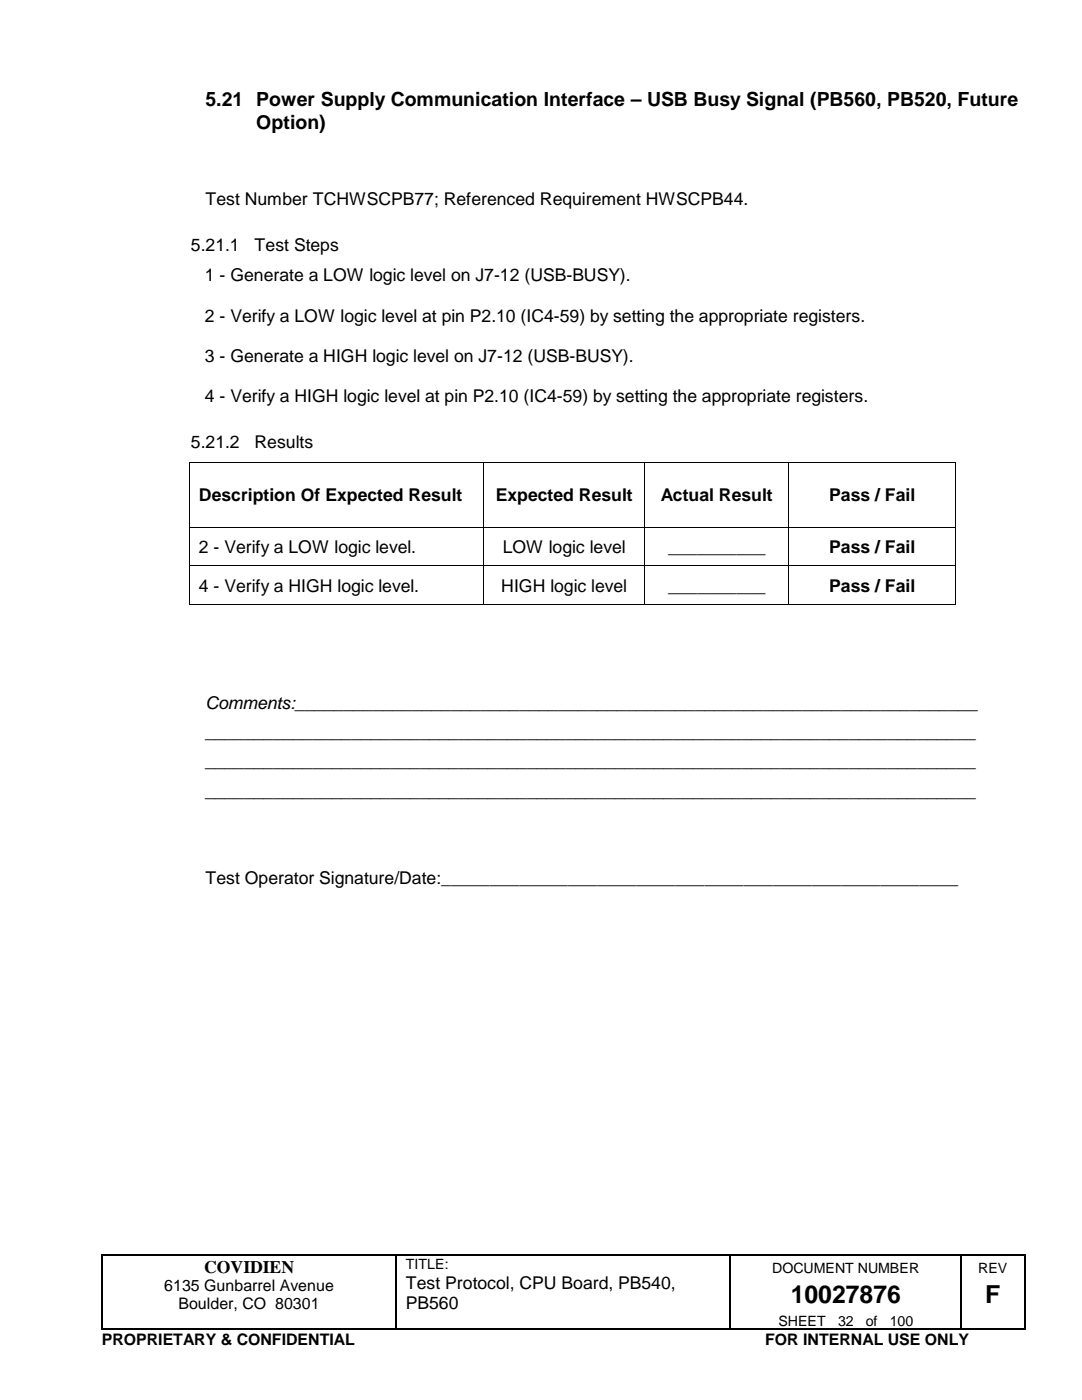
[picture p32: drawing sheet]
<svg xmlns="http://www.w3.org/2000/svg" width="216mm" height="279mm" viewBox="0 0 216 279" stroke-linecap="round" stroke-linejoin="round" font-family="sans-serif">
<defs><g id="words">
<g font-size="4.9">
<text x="157.8" y="260.1">10027876</text>
<text x="196.6" y="260.1">F</text>
</g>
<g font-size="3.9">
<text x="41" y="21.1">5.21 Power Supply Communication Interface – USB Busy Signal (PB560, PB520, Future</text>
<text x="51.1" y="25.8">Option)</text>
</g>
<g font-size="3.5">
<text x="41" y="40.9">Test Number TCHWSCPB77; Referenced Requirement HWSCPB44.</text>
<text x="38.1" y="50">5.21.1</text>
<text x="50.8" y="50">Test Steps</text>
<text x="40.9" y="56.2">1 - Generate a LOW logic level on J7-12 (USB-BUSY).</text>
<text x="40.9" y="64.2">2 - Verify a LOW logic level at pin P2.10 (IC4-59) by setting the appropriate registers.</text>
<text x="40.9" y="72.3">3 - Generate a HIGH logic level on J7-12 (USB-BUSY).</text>
<text x="40.9" y="80.3">4 - Verify a HIGH logic level at pin P2.10 (IC4-59) by setting the appropriate registers.</text>
<text x="38.1" y="89.4">5.21.2</text>
<text x="50.8" y="89.4">Results</text>
<text x="39.7" y="100.1">Description Of Expected Result</text>
<text x="98.9" y="100.1">Expected Result</text>
<text x="131.9" y="100.1">Actual Result</text>
<text x="165.5" y="100.1">Pass / Fail</text>
<text x="39.7" y="110.3">2 - Verify a LOW logic level.</text>
<text x="100.3" y="110.3">LOW logic level</text>
<text x="133.3" y="110.3">__________</text>
<text x="165.5" y="110.4">Pass / Fail</text>
<text x="39.7" y="118.1">4 - Verify a HIGH logic level.</text>
<text x="100" y="118.1">HIGH logic level</text>
<text x="133.3" y="118.1">__________</text>
<text x="165.5" y="118.1">Pass / Fail</text>
<text x="41" y="141.4">Comments:______________________________________________________________________</text>
<text x="41" y="147.3">_______________________________________________________________________________</text>
<text x="41" y="153.1">_______________________________________________________________________________</text>
<text x="41" y="159">_______________________________________________________________________________</text>
<text x="41" y="176.4">Test Operator Signature/Date:_____________________________________________________</text>
<text x="40.7" y="254">COVIDIEN</text>
<text x="81" y="257.2">Test Protocol, CPU Board, PB540,</text>
<text x="81" y="261.2">PB560</text>
</g>
<g font-size="3.2">
<text x="32.8" y="257.7">6135 Gunbarrel Avenue</text>
<text x="35.6" y="261.3">Boulder, CO 80301</text>
<text x="20.3" y="268.5">PROPRIETARY &amp; CONFIDENTIAL</text>
<text x="152.7" y="268.5">FOR INTERNAL USE ONLY</text>
</g>
<g font-size="2.8">
<text x="81" y="253.3">TITLE:</text>
<text x="154.1" y="254">DOCUMENT NUMBER</text>
<text x="195.2" y="254">REV</text>
<text x="155.3" y="264.5">SHEET</text>
<text x="167.2" y="264.5">32</text>
<text x="172.8" y="264.5">of</text>
<text x="177.5" y="264.5">100</text>
</g>
</g></defs>
<g fill="#000">
<path d="M37.7 92.3h.2v.2h-.2zM96.4 92.3h.2v.2h-.2zM128.6 92.3h.2v.2h-.2zM157.3 92.3h.2v.2h-.2zM190.6 92.3h.2v.2h-.2zM37.7 105.1h.2v.2h-.2zM37.7 112.9h.2v.1h-.2zM96.4 105.1h.2v.2h-.2zM96.4 112.9h.2v.1h-.2zM128.6 105.1h.2v.2h-.2zM128.6 112.9h.2v.1h-.2zM157.3 105.1h.2v.2h-.2z"/>
<path d="M157.3 112.9h.2v.1h-.2zM190.6 105.1h.2v.2h-.2zM190.6 112.9h.2v.1h-.2zM37.7 120.6h.2v.2h-.2zM96.4 120.6h.2v.2h-.2zM128.6 120.6h.2v.2h-.2zM157.3 120.6h.2v.2h-.2zM190.6 120.6h.2v.2h-.2zM20.2 250.4h.2v.3h-.2zM79 250.4h.2v.3h-.2zM145.6 250.4h.3v.3h-.3zM191.6 250.4h.3v.3h-.3z"/>
<path d="M204.3 250.4h.3v.3h-.3zM20.2 265.2h.2v.2h-.2zM79 265.2h.2v.2h-.2zM145.6 265.2h.3v.2h-.3zM191.6 265.2h.3v.2h-.3zM204.3 265.2h.3v.2h-.3z"/>
</g>
<g fill="none" stroke="#000" stroke-width=".25">
<path d="M20.3 250.7v14.5M20.4 250.5h58.5M79.1 250.7v14.5M79.2 250.5h66.4M145.8 250.7v14.5M145.9 250.5h45.7M191.8 250.7v14.5M191.9 250.5h12.4M204.5 250.7v14.5M20.4 265.3h58.5M79.2 265.3h66.4M145.9 265.3h45.7"/>
<path d="M191.9 265.3h12.4"/>
</g>
<g fill="none" stroke="#000" stroke-width=".2">
<path d="M37.8 92.5v12.6M37.9 92.4h58.5M96.5 92.5v12.6M96.6 92.4h32M128.7 92.5v12.6M128.8 92.4h28.5M157.4 92.5v12.6M157.5 92.4h33.1M190.7 92.5v12.6M37.8 105.3v7.6M37.8 113v7.6M37.9 105.2h58.5"/>
<path d="M37.9 112.9h58.5M96.5 105.3v7.6M96.5 113v7.6M96.6 105.2h32M96.6 112.9h32M128.7 105.3v7.6M128.7 113v7.6M128.8 105.2h28.5M128.8 112.9h28.5M157.4 105.3v7.6M157.4 113v7.6M157.5 105.2h33.1"/>
<path d="M157.5 112.9h33.1M190.7 105.3v7.6M190.7 113v7.6M37.9 120.7h58.5M96.6 120.7h32M128.8 120.7h28.5M157.5 120.7h33.1"/>
</g>
<use href="#words"/>
</svg>
